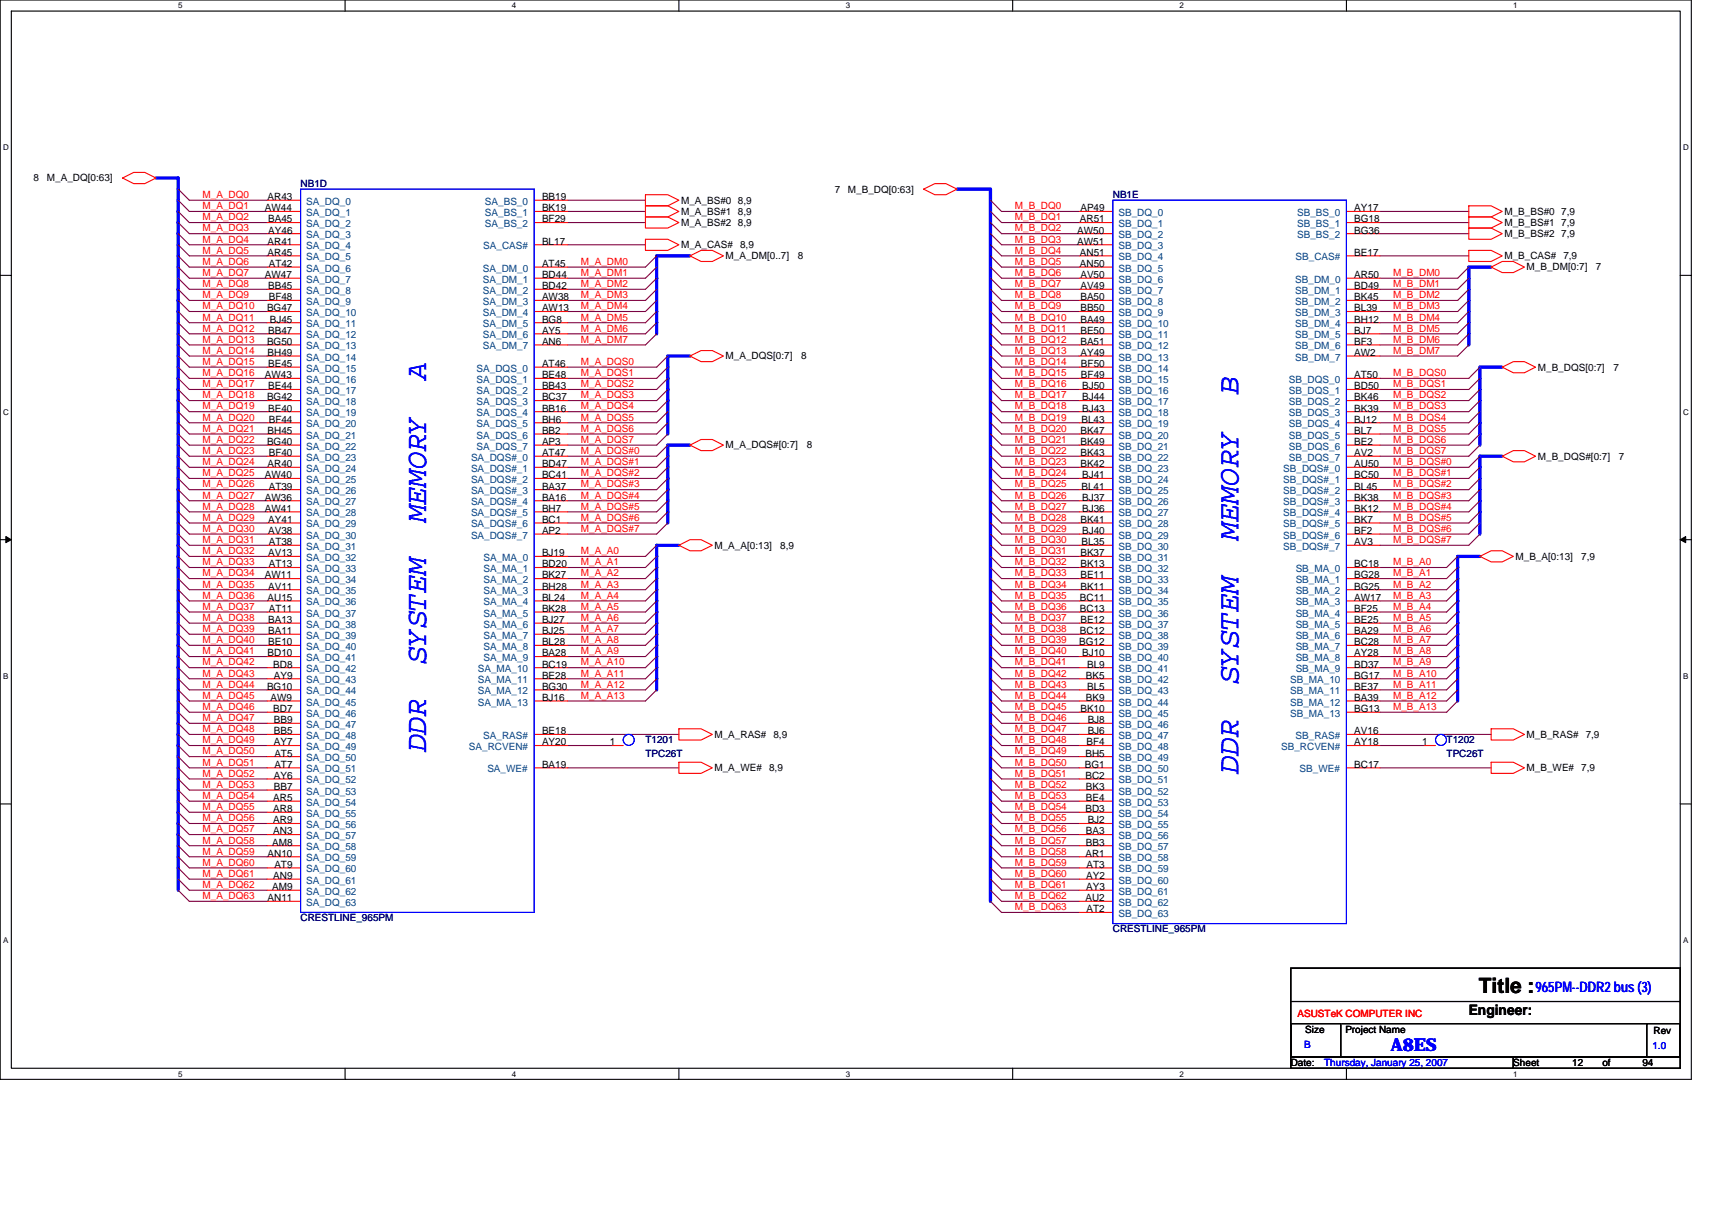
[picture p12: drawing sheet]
<svg xmlns="http://www.w3.org/2000/svg" width="297mm" height="210mm" viewBox="0 0 297 210" stroke-linecap="round" stroke-linejoin="round" font-family="sans-serif">
<defs><g id="words">
<g font-size="5.2" fill="#00f">
<text x="74" y="66.1" transform="rotate(-90 74 66.1)">A</text>
<text x="214.9" y="68.6" transform="rotate(-90 214.9 68.6)">B</text>
<text x="74" y="90.6" transform="rotate(-90 74 90.6)">MEMORY</text>
<text x="214.9" y="93.6" transform="rotate(-90 214.9 93.6)">MEMORY</text>
<text x="74" y="115.1" transform="rotate(-90 74 115.1)">SYSTEM</text>
<text x="214.9" y="118.7" transform="rotate(-90 214.9 118.7)">SYSTEM</text>
<text x="74" y="130.5" transform="rotate(-90 74 130.5)">DDR</text>
<text x="214.9" y="134.3" transform="rotate(-90 214.9 134.3)">DDR</text>
</g>
<text font-size="3.7" x="256.6" y="172.3">Title :</text>
<text font-size="3.1" fill="#00f" x="241.3" y="182.4">A8ES</text>
<text font-size="2.5" fill="#00f" x="266.4" y="172.1">965PM--DDR2 bus (3)</text>
<text font-size="2.5" x="254.8" y="176">Engineer:</text>
<g font-size="1.7">
<text x="5.8" y="31.5">8</text>
<text x="8.1" y="31.5">M_A_DQ[0:63]</text>
<text x="46.4" y="34.7">AR43</text>
<text x="94" y="34.7">BB19</text>
<text x="118.2" y="35.3">M_A_BS#0 8,9</text>
<text x="144.8" y="33.4">7</text>
<text x="147.1" y="33.4">M_B_DQ[0:63]</text>
<text x="46" y="36.7">AW44</text>
<text x="46.5" y="38.6">BA45</text>
<text x="46.5" y="40.5">AY46</text>
<text x="94" y="36.7">BK19</text>
<text x="94" y="38.6">BF29</text>
<text x="118.2" y="39.2">M_A_BS#2 8,9</text>
<text x="118.2" y="37.3">M_A_BS#1 8,9</text>
<text x="186.9" y="40.5">AW50</text>
<text x="187.4" y="38.6">AR51</text>
<text x="187.4" y="36.7">AP49</text>
<text x="235" y="36.7">AY17</text>
<text x="235" y="38.6">BG18</text>
<text x="235" y="40.5">BG36</text>
<text x="261" y="39.2">M_B_BS#1 7,9</text>
<text x="261" y="41.1">M_B_BS#2 7,9</text>
<text x="261" y="37.3">M_B_BS#0 7,9</text>
<text x="46.4" y="42.4">AR41</text>
<text x="46.4" y="44.4">AR45</text>
<text x="46.6" y="46.3">AT42</text>
<text x="94" y="46.3">AT45</text>
<text x="94" y="42.4">BL17</text>
<text x="118.2" y="43.1">M_A_CAS#</text>
<text x="125.9" y="45">M_A_DM[0..7]</text>
<text x="128.4" y="43.1">8,9</text>
<text x="138.4" y="45">8</text>
<text x="186.9" y="42.4">AW51</text>
<text x="187.4" y="44.4">AN51</text>
<text x="187.4" y="46.3">AN50</text>
<text x="235" y="44.4">BE17</text>
<text x="261" y="45">M_B_CAS# 7,9</text>
<text x="264.9" y="46.9">M_B_DM[0:7]</text>
<text x="276.9" y="46.9">7</text>
<text x="46" y="48.2">AW47</text>
<text x="46.5" y="50.2">BB45</text>
<text x="46.6" y="52.1">BF48</text>
<text x="94" y="48.2">BD44</text>
<text x="94" y="50.2">BD42</text>
<text x="94" y="52.1">AW38</text>
<text x="187.4" y="48.2">AV50</text>
<text x="187.4" y="50.2">AV49</text>
<text x="187.4" y="52.1">BA50</text>
<text x="235" y="48.2">AR50</text>
<text x="235" y="50.2">BD49</text>
<text x="235" y="52.1">BK45</text>
<text x="46.3" y="54">BG47</text>
<text x="46.3" y="59.8">BG50</text>
<text x="46.5" y="57.9">BB47</text>
<text x="46.8" y="56">BJ45</text>
<text x="94" y="54">AW13</text>
<text x="94" y="56">BG8</text>
<text x="94" y="57.9">AY5</text>
<text x="94" y="59.8">AN6</text>
<text x="187.4" y="56">BA49</text>
<text x="187.4" y="57.9">BE50</text>
<text x="187.4" y="59.8">BA51</text>
<text x="187.4" y="54">BB50</text>
<text x="235" y="54">BL39</text>
<text x="235" y="56">BH12</text>
<text x="235" y="57.9">BJ7</text>
<text x="235" y="59.8">BF3</text>
<text x="46" y="65.6">AW43</text>
<text x="46.4" y="61.7">BH49</text>
<text x="46.5" y="63.7">BE45</text>
<text x="94" y="63.7">AT46</text>
<text x="94" y="65.6">BE48</text>
<text x="125.9" y="62.4">M_A_DQS[0:7]</text>
<text x="139" y="62.4">8</text>
<text x="187.5" y="61.7">AY49</text>
<text x="187.6" y="63.7">BF50</text>
<text x="187.6" y="65.6">BF49</text>
<text x="235" y="65.6">AT50</text>
<text x="235" y="61.7">AW2</text>
<text x="266.8" y="64.3">M_B_DQS[0:7]</text>
<text x="279.9" y="64.3">7</text>
<text x="46.3" y="69.5">BG42</text>
<text x="46.5" y="67.5">BE44</text>
<text x="46.5" y="71.4">BE40</text>
<text x="94" y="67.5">BB43</text>
<text x="94" y="69.5">BC37</text>
<text x="94" y="71.4">BB16</text>
<text x="187.7" y="67.5">BJ50</text>
<text x="187.7" y="69.5">BJ44</text>
<text x="187.7" y="71.4">BJ43</text>
<text x="235" y="67.5">BD50</text>
<text x="235" y="69.5">BK46</text>
<text x="235" y="71.4">BK39</text>
<text x="46.3" y="77.2">BG40</text>
<text x="46.4" y="75.3">BH45</text>
<text x="46.6" y="73.3">BF44</text>
<text x="94" y="73.3">BH6</text>
<text x="94" y="75.3">BB2</text>
<text x="94" y="77.2">AP3</text>
<text x="125.9" y="77.8">M_A_DQS#[0:7]</text>
<text x="140" y="77.8">8</text>
<text x="187.4" y="75.3">BK47</text>
<text x="187.4" y="77.2">BK49</text>
<text x="187.6" y="73.3">BL43</text>
<text x="235" y="73.3">BJ12</text>
<text x="235" y="75.3">BL7</text>
<text x="235" y="77.2">BE2</text>
<text x="46" y="83">AW40</text>
<text x="46.4" y="81">AR40</text>
<text x="46.6" y="79.1">BF40</text>
<text x="94" y="79.1">AT47</text>
<text x="94" y="81">BD47</text>
<text x="94" y="83">BC41</text>
<text x="187.4" y="79.1">BK43</text>
<text x="187.4" y="81">BK42</text>
<text x="187.7" y="83">BJ41</text>
<text x="235" y="81">AU50</text>
<text x="235" y="83">BC50</text>
<text x="235" y="79.1">AV2</text>
<text x="266.8" y="79.7">M_B_DQS#[0:7]</text>
<text x="280.9" y="79.7">7</text>
<text x="46" y="86.8">AW36</text>
<text x="46" y="88.8">AW41</text>
<text x="46.6" y="84.9">AT39</text>
<text x="94" y="84.9">BA37</text>
<text x="94" y="86.8">BA16</text>
<text x="94" y="88.8">BH7</text>
<text x="187.6" y="84.9">BL41</text>
<text x="187.7" y="86.8">BJ37</text>
<text x="187.7" y="88.8">BJ36</text>
<text x="235" y="84.9">BL45</text>
<text x="235" y="86.8">BK38</text>
<text x="235" y="88.8">BK12</text>
<text x="46.5" y="92.6">AV38</text>
<text x="46.5" y="90.7">AY41</text>
<text x="46.6" y="94.6">AT38</text>
<text x="94" y="90.7">BC1</text>
<text x="94" y="92.6">AP2</text>
<text x="124" y="95.2">M_A_A[0:13]</text>
<text x="135.4" y="95.2">8,9</text>
<text x="187.4" y="90.7">BK41</text>
<text x="187.6" y="94.6">BL35</text>
<text x="187.7" y="92.6">BJ40</text>
<text x="235" y="90.7">BK7</text>
<text x="235" y="92.6">BF2</text>
<text x="235" y="94.6">AV3</text>
<text x="46" y="100.4">AW11</text>
<text x="46.5" y="96.5">AV13</text>
<text x="46.6" y="98.4">AT13</text>
<text x="94" y="96.5">BJ19</text>
<text x="94" y="98.4">BD20</text>
<text x="94" y="100.4">BK27</text>
<text x="187.4" y="96.5">BK37</text>
<text x="187.4" y="98.4">BK13</text>
<text x="187.4" y="100.4">BE11</text>
<text x="235" y="98.4">BC18</text>
<text x="235" y="100.4">BG28</text>
<text x="263" y="97.1">M_B_A[0:13]</text>
<text x="274.3" y="97.1">7,9</text>
<text x="46.4" y="104.2">AU15</text>
<text x="46.5" y="102.3">AV11</text>
<text x="46.6" y="106.2">AT11</text>
<text x="94" y="102.3">BH28</text>
<text x="94" y="104.2">BL24</text>
<text x="94" y="106.2">BK28</text>
<text x="187.4" y="104.2">BC11</text>
<text x="187.4" y="106.2">BC13</text>
<text x="187.4" y="102.3">BK11</text>
<text x="235" y="102.3">BG25</text>
<text x="235" y="104.2">AW17</text>
<text x="235" y="106.2">BF25</text>
<text x="46.4" y="113.9">BD10</text>
<text x="46.5" y="108.1">BA13</text>
<text x="46.5" y="110">BA11</text>
<text x="46.5" y="111.9">BE10</text>
<text x="94" y="108.1">BJ27</text>
<text x="94" y="110">BJ25</text>
<text x="94" y="111.9">BL28</text>
<text x="94" y="113.9">BA28</text>
<text x="187.3" y="111.9">BG12</text>
<text x="187.4" y="110">BC12</text>
<text x="187.4" y="108.1">BE12</text>
<text x="187.7" y="113.9">BJ10</text>
<text x="235" y="108.1">BE25</text>
<text x="235" y="110">BA29</text>
<text x="235" y="111.9">BC28</text>
<text x="235" y="113.9">AY28</text>
<text x="46.3" y="119.7">BG10</text>
<text x="47.4" y="115.8">BD8</text>
<text x="47.5" y="117.7">AY9</text>
<text x="94" y="115.8">BC19</text>
<text x="94" y="117.7">BE28</text>
<text x="94" y="119.7">BG30</text>
<text x="188.4" y="117.7">BK5</text>
<text x="188.6" y="115.8">BL9</text>
<text x="188.6" y="119.7">BL5</text>
<text x="235" y="117.7">BG17</text>
<text x="235" y="119.7">BE37</text>
<text x="235" y="115.8">BD37</text>
<text x="46.9" y="121.6">AW9</text>
<text x="47.4" y="123.5">BD7</text>
<text x="47.5" y="125.5">BB9</text>
<text x="94" y="121.6">BJ16</text>
<text x="187.4" y="123.5">BK10</text>
<text x="188.4" y="121.6">BK9</text>
<text x="188.7" y="125.5">BJ8</text>
<text x="235" y="121.6">BA39</text>
<text x="235" y="123.5">BG13</text>
<text x="47.5" y="127.4">BB5</text>
<text x="47.5" y="129.3">AY7</text>
<text x="47.6" y="131.2">AT5</text>
<text x="94" y="129.3">AY20</text>
<text x="94" y="127.4">BE18</text>
<text x="105.8" y="129.3">1</text>
<text x="124" y="128">M_A_RAS# 8,9</text>
<text x="188.3" y="131.2">BH5</text>
<text x="188.5" y="129.3">BF4</text>
<text x="188.7" y="127.4">BJ6</text>
<text x="235" y="127.4">AV16</text>
<text x="235" y="129.3">AY18</text>
<text x="246.7" y="129.3">1</text>
<text x="264.9" y="128">M_B_RAS#</text>
<text x="275.1" y="128">7,9</text>
<text x="47.5" y="137">BB7</text>
<text x="47.5" y="135.1">AY6</text>
<text x="47.6" y="133.2">AT7</text>
<text x="94" y="133.2">BA19</text>
<text x="124" y="133.8">M_A_WE# 8,9</text>
<text x="188.2" y="133.2">BG1</text>
<text x="188.3" y="135.1">BC2</text>
<text x="188.4" y="137">BK3</text>
<text x="235" y="133.2">BC17</text>
<text x="264.9" y="133.8">M_B_WE# 7,9</text>
<text x="47.4" y="139">AR5</text>
<text x="47.4" y="140.9">AR8</text>
<text x="47.4" y="142.8">AR9</text>
<text x="188.3" y="140.9">BD3</text>
<text x="188.4" y="139">BE4</text>
<text x="188.7" y="142.8">BJ2</text>
<text x="46.4" y="148.6">AN10</text>
<text x="47.2" y="146.7">AM8</text>
<text x="47.4" y="144.8">AN3</text>
<text x="188.3" y="148.6">AR1</text>
<text x="188.4" y="144.8">BA3</text>
<text x="188.4" y="146.7">BB3</text>
<text x="47.2" y="154.4">AM9</text>
<text x="47.4" y="152.5">AN9</text>
<text x="47.6" y="150.5">AT9</text>
<text x="188.4" y="152.5">AY2</text>
<text x="188.4" y="154.4">AY3</text>
<text x="188.5" y="150.5">AT3</text>
<text x="46.4" y="156.3">AN11</text>
<text x="188.3" y="156.3">AU2</text>
<text x="188.5" y="158.3">AT2</text>
<text x="226.5" y="179.1">Size</text>
<text x="233.4" y="179.1">Project Name</text>
<text x="286.9" y="179.3">Rev</text>
<text x="224" y="184.9">Date:</text>
<text x="262.6" y="184.9">Sheet</text>
<text x="272.8" y="184.9">12</text>
<text x="278" y="184.9">of</text>
<text x="285" y="184.9">94</text>
</g>
<g font-size="1.7" fill="#f00">
<text x="35.2" y="34.4">M_A_DQ0</text>
<text x="35.2" y="36.3">M_A_DQ1</text>
<text x="35.2" y="38.2">M_A_DQ2</text>
<text x="35.2" y="40.2">M_A_DQ3</text>
<text x="176.1" y="38.2">M_B_DQ1</text>
<text x="176.1" y="36.3">M_B_DQ0</text>
<text x="176.1" y="40.2">M_B_DQ2</text>
<text x="35.2" y="46">M_A_DQ6</text>
<text x="35.2" y="47.9">M_A_DQ7</text>
<text x="35.2" y="44">M_A_DQ5</text>
<text x="35.2" y="42.1">M_A_DQ4</text>
<text x="100.8" y="47.9">M_A_DM1</text>
<text x="100.8" y="46">M_A_DM0</text>
<text x="176.1" y="47.9">M_B_DQ6</text>
<text x="176.1" y="44">M_B_DQ4</text>
<text x="176.1" y="42.1">M_B_DQ3</text>
<text x="176.1" y="46">M_B_DQ5</text>
<text x="241.7" y="47.9">M_B_DM0</text>
<text x="35.2" y="51.7">M_A_DQ9</text>
<text x="35.2" y="53.7">M_A_DQ10</text>
<text x="35.2" y="49.8">M_A_DQ8</text>
<text x="100.8" y="51.7">M_A_DM3</text>
<text x="100.8" y="49.8">M_A_DM2</text>
<text x="100.8" y="53.7">M_A_DM4</text>
<text x="176.1" y="51.7">M_B_DQ8</text>
<text x="176.1" y="49.8">M_B_DQ7</text>
<text x="176.1" y="53.7">M_B_DQ9</text>
<text x="241.7" y="51.7">M_B_DM2</text>
<text x="241.7" y="53.7">M_B_DM3</text>
<text x="241.7" y="49.8">M_B_DM1</text>
<text x="35.2" y="59.5">M_A_DQ13</text>
<text x="35.2" y="57.5">M_A_DQ12</text>
<text x="35.2" y="55.6">M_A_DQ11</text>
<text x="100.8" y="59.5">M_A_DM7</text>
<text x="100.8" y="55.6">M_A_DM5</text>
<text x="100.8" y="57.5">M_A_DM6</text>
<text x="176.1" y="57.5">M_B_DQ11</text>
<text x="176.1" y="55.6">M_B_DQ10</text>
<text x="176.1" y="59.5">M_B_DQ12</text>
<text x="241.7" y="55.6">M_B_DM4</text>
<text x="241.7" y="57.5">M_B_DM5</text>
<text x="241.7" y="59.5">M_B_DM6</text>
<text x="35.2" y="61.4">M_A_DQ14</text>
<text x="35.2" y="65.3">M_A_DQ16</text>
<text x="35.2" y="63.3">M_A_DQ15</text>
<text x="100.8" y="63.3">M_A_DQS0</text>
<text x="100.8" y="65.3">M_A_DQS1</text>
<text x="176.1" y="65.3">M_B_DQ15</text>
<text x="176.1" y="61.4">M_B_DQ13</text>
<text x="176.1" y="63.3">M_B_DQ14</text>
<text x="241.7" y="65.3">M_B_DQS0</text>
<text x="241.7" y="61.4">M_B_DM7</text>
<text x="35.2" y="71">M_A_DQ19</text>
<text x="35.2" y="69.1">M_A_DQ18</text>
<text x="35.2" y="67.2">M_A_DQ17</text>
<text x="100.8" y="71">M_A_DQS4</text>
<text x="100.8" y="67.2">M_A_DQS2</text>
<text x="100.8" y="69.1">M_A_DQS3</text>
<text x="176.1" y="71">M_B_DQ18</text>
<text x="176.1" y="69.1">M_B_DQ17</text>
<text x="176.1" y="67.2">M_B_DQ16</text>
<text x="241.7" y="71">M_B_DQS3</text>
<text x="241.7" y="67.2">M_B_DQS1</text>
<text x="241.7" y="69.1">M_B_DQS2</text>
<text x="35.2" y="76.8">M_A_DQ22</text>
<text x="35.2" y="74.9">M_A_DQ21</text>
<text x="35.2" y="73">M_A_DQ20</text>
<text x="100.8" y="73">M_A_DQS5</text>
<text x="100.8" y="74.9">M_A_DQS6</text>
<text x="100.8" y="76.8">M_A_DQS7</text>
<text x="176.1" y="74.9">M_B_DQ20</text>
<text x="176.1" y="76.8">M_B_DQ21</text>
<text x="176.1" y="73">M_B_DQ19</text>
<text x="241.7" y="74.9">M_B_DQS5</text>
<text x="241.7" y="73">M_B_DQS4</text>
<text x="241.7" y="76.8">M_B_DQS6</text>
<text x="35.2" y="78.8">M_A_DQ23</text>
<text x="35.2" y="80.7">M_A_DQ24</text>
<text x="35.2" y="82.6">M_A_DQ25</text>
<text x="100.8" y="78.8">M_A_DQS#0</text>
<text x="100.8" y="80.7">M_A_DQS#1</text>
<text x="100.8" y="82.6">M_A_DQS#2</text>
<text x="176.1" y="80.7">M_B_DQ23</text>
<text x="176.1" y="78.8">M_B_DQ22</text>
<text x="176.1" y="82.6">M_B_DQ24</text>
<text x="241.7" y="82.6">M_B_DQS#1</text>
<text x="241.7" y="80.7">M_B_DQS#0</text>
<text x="241.7" y="78.8">M_B_DQS7</text>
<text x="35.2" y="86.5">M_A_DQ27</text>
<text x="35.2" y="84.6">M_A_DQ26</text>
<text x="35.2" y="88.4">M_A_DQ28</text>
<text x="100.8" y="84.6">M_A_DQS#3</text>
<text x="100.8" y="88.4">M_A_DQS#5</text>
<text x="100.8" y="86.5">M_A_DQS#4</text>
<text x="176.1" y="88.4">M_B_DQ27</text>
<text x="176.1" y="86.5">M_B_DQ26</text>
<text x="176.1" y="84.6">M_B_DQ25</text>
<text x="241.7" y="88.4">M_B_DQS#4</text>
<text x="241.7" y="84.6">M_B_DQS#2</text>
<text x="241.7" y="86.5">M_B_DQS#3</text>
<text x="35.2" y="92.3">M_A_DQ30</text>
<text x="35.2" y="94.2">M_A_DQ31</text>
<text x="35.2" y="90.3">M_A_DQ29</text>
<text x="100.8" y="90.3">M_A_DQS#6</text>
<text x="100.8" y="92.3">M_A_DQS#7</text>
<text x="176.1" y="90.3">M_B_DQ28</text>
<text x="176.1" y="92.3">M_B_DQ29</text>
<text x="176.1" y="94.2">M_B_DQ30</text>
<text x="241.7" y="92.3">M_B_DQS#6</text>
<text x="241.7" y="90.3">M_B_DQS#5</text>
<text x="241.7" y="94.2">M_B_DQS#7</text>
<text x="35.2" y="100">M_A_DQ34</text>
<text x="35.2" y="101.9">M_A_DQ35</text>
<text x="35.2" y="96.1">M_A_DQ32</text>
<text x="35.2" y="98.1">M_A_DQ33</text>
<text x="100.8" y="100">M_A_A2</text>
<text x="100.8" y="98.1">M_A_A1</text>
<text x="100.8" y="96.1">M_A_A0</text>
<text x="100.8" y="101.9">M_A_A3</text>
<text x="176.1" y="96.1">M_B_DQ31</text>
<text x="176.1" y="101.9">M_B_DQ34</text>
<text x="176.1" y="100">M_B_DQ33</text>
<text x="176.1" y="98.1">M_B_DQ32</text>
<text x="241.7" y="98.1">M_B_A0</text>
<text x="241.7" y="100">M_B_A1</text>
<text x="241.7" y="101.9">M_B_A2</text>
<text x="35.2" y="105.8">M_A_DQ37</text>
<text x="35.2" y="103.9">M_A_DQ36</text>
<text x="35.2" y="107.7">M_A_DQ38</text>
<text x="100.8" y="107.7">M_A_A6</text>
<text x="100.8" y="103.9">M_A_A4</text>
<text x="100.8" y="105.8">M_A_A5</text>
<text x="176.1" y="105.8">M_B_DQ36</text>
<text x="176.1" y="103.9">M_B_DQ35</text>
<text x="176.1" y="107.7">M_B_DQ37</text>
<text x="241.7" y="107.7">M_B_A5</text>
<text x="241.7" y="103.9">M_B_A3</text>
<text x="241.7" y="105.8">M_B_A4</text>
<text x="35.2" y="111.6">M_A_DQ40</text>
<text x="35.2" y="109.6">M_A_DQ39</text>
<text x="35.2" y="113.5">M_A_DQ41</text>
<text x="100.8" y="113.5">M_A_A9</text>
<text x="100.8" y="111.6">M_A_A8</text>
<text x="100.8" y="109.6">M_A_A7</text>
<text x="176.1" y="113.5">M_B_DQ40</text>
<text x="176.1" y="109.6">M_B_DQ38</text>
<text x="176.1" y="111.6">M_B_DQ39</text>
<text x="241.7" y="113.5">M_B_A8</text>
<text x="241.7" y="109.6">M_B_A6</text>
<text x="241.7" y="111.6">M_B_A7</text>
<text x="35.2" y="117.4">M_A_DQ43</text>
<text x="35.2" y="119.3">M_A_DQ44</text>
<text x="35.2" y="115.4">M_A_DQ42</text>
<text x="100.8" y="115.4">M_A_A10</text>
<text x="100.8" y="119.3">M_A_A12</text>
<text x="100.8" y="117.4">M_A_A11</text>
<text x="176.1" y="119.3">M_B_DQ43</text>
<text x="176.1" y="117.4">M_B_DQ42</text>
<text x="176.1" y="115.4">M_B_DQ41</text>
<text x="241.7" y="117.4">M_B_A10</text>
<text x="241.7" y="119.3">M_B_A11</text>
<text x="241.7" y="115.4">M_B_A9</text>
<text x="35.2" y="121.2">M_A_DQ45</text>
<text x="35.2" y="125.1">M_A_DQ47</text>
<text x="35.2" y="123.2">M_A_DQ46</text>
<text x="100.8" y="121.2">M_A_A13</text>
<text x="176.1" y="121.2">M_B_DQ44</text>
<text x="176.1" y="125.1">M_B_DQ46</text>
<text x="176.1" y="123.2">M_B_DQ45</text>
<text x="241.7" y="121.2">M_B_A12</text>
<text x="241.7" y="123.2">M_B_A13</text>
<text x="35.2" y="130.9">M_A_DQ50</text>
<text x="35.2" y="127">M_A_DQ48</text>
<text x="35.2" y="128.9">M_A_DQ49</text>
<text x="176.1" y="128.9">M_B_DQ48</text>
<text x="176.1" y="130.9">M_B_DQ49</text>
<text x="176.1" y="127">M_B_DQ47</text>
<text x="35.2" y="136.7">M_A_DQ53</text>
<text x="35.2" y="132.8">M_A_DQ51</text>
<text x="35.2" y="134.7">M_A_DQ52</text>
<text x="176.1" y="134.7">M_B_DQ51</text>
<text x="176.1" y="132.8">M_B_DQ50</text>
<text x="176.1" y="136.7">M_B_DQ52</text>
<text x="35.2" y="142.5">M_A_DQ56</text>
<text x="35.2" y="138.6">M_A_DQ54</text>
<text x="35.2" y="140.5">M_A_DQ55</text>
<text x="176.1" y="142.5">M_B_DQ55</text>
<text x="176.1" y="138.6">M_B_DQ53</text>
<text x="176.1" y="140.5">M_B_DQ54</text>
<text x="35.2" y="144.4">M_A_DQ57</text>
<text x="35.2" y="146.3">M_A_DQ58</text>
<text x="35.2" y="148.3">M_A_DQ59</text>
<text x="176.1" y="146.3">M_B_DQ57</text>
<text x="176.1" y="144.4">M_B_DQ56</text>
<text x="176.1" y="148.3">M_B_DQ58</text>
<text x="35.2" y="156">M_A_DQ63</text>
<text x="35.2" y="154.1">M_A_DQ62</text>
<text x="35.2" y="152.1">M_A_DQ61</text>
<text x="35.2" y="150.2">M_A_DQ60</text>
<text x="176.1" y="156">M_B_DQ62</text>
<text x="176.1" y="152.1">M_B_DQ60</text>
<text x="176.1" y="154.1">M_B_DQ61</text>
<text x="176.1" y="150.2">M_B_DQ59</text>
<text x="176.1" y="157.9">M_B_DQ63</text>
<text x="225.1" y="176.4">ASUSTeK COMPUTER INC</text>
</g>
<g font-size="1.7" fill="#000080">
<text x="52.2" y="32.4">NB1D</text>
<text x="193.1" y="34.4">NB1E</text>
<text x="112" y="128.9">T1201</text>
<text x="112" y="131.3">TPC26T</text>
<text x="251" y="128.9">T1202</text>
<text x="251" y="131.3">TPC26T</text>
<text x="52.2" y="159.8">CRESTLINE_965PM</text>
<text x="193.1" y="161.8">CRESTLINE_965PM</text>
</g>
<g font-size="1.7" fill="#004080">
<text x="53.1" y="35.5">SA_DQ_0</text>
<text x="84.1" y="35.5">SA_BS_0</text>
<text x="53.1" y="37.5">SA_DQ_1</text>
<text x="53.1" y="39.4">SA_DQ_2</text>
<text x="53.1" y="41.3">SA_DQ_3</text>
<text x="84.1" y="37.5">SA_BS_1</text>
<text x="84.1" y="39.4">SA_BS_2</text>
<text x="194.1" y="37.5">SB_DQ_0</text>
<text x="194.1" y="39.4">SB_DQ_1</text>
<text x="194.1" y="41.3">SB_DQ_2</text>
<text x="225.1" y="37.5">SB_BS_0</text>
<text x="225.1" y="39.4">SB_BS_1</text>
<text x="225.1" y="41.3">SB_BS_2</text>
<text x="53.1" y="43.2">SA_DQ_4</text>
<text x="53.1" y="45.2">SA_DQ_5</text>
<text x="53.1" y="47.1">SA_DQ_6</text>
<text x="83.8" y="47.1">SA_DM_0</text>
<text x="83.9" y="43.2">SA_CAS#</text>
<text x="194.1" y="43.2">SB_DQ_3</text>
<text x="194.1" y="45.2">SB_DQ_4</text>
<text x="194.1" y="47.1">SB_DQ_5</text>
<text x="224.8" y="45.2">SB_CAS#</text>
<text x="53.1" y="49">SA_DQ_7</text>
<text x="53.1" y="51">SA_DQ_8</text>
<text x="53.1" y="52.9">SA_DQ_9</text>
<text x="83.8" y="49">SA_DM_1</text>
<text x="83.8" y="51">SA_DM_2</text>
<text x="83.8" y="52.9">SA_DM_3</text>
<text x="194.1" y="49">SB_DQ_6</text>
<text x="194.1" y="51">SB_DQ_7</text>
<text x="194.1" y="52.9">SB_DQ_8</text>
<text x="224.7" y="49">SB_DM_0</text>
<text x="224.7" y="51">SB_DM_1</text>
<text x="224.7" y="52.9">SB_DM_2</text>
<text x="53.1" y="54.8">SA_DQ_10</text>
<text x="53.1" y="56.8">SA_DQ_11</text>
<text x="53.1" y="58.7">SA_DQ_12</text>
<text x="83.8" y="54.8">SA_DM_4</text>
<text x="83.8" y="56.8">SA_DM_5</text>
<text x="83.8" y="58.7">SA_DM_6</text>
<text x="194.1" y="56.8">SB_DQ_10</text>
<text x="194.1" y="58.7">SB_DQ_11</text>
<text x="194.1" y="54.8">SB_DQ_9</text>
<text x="224.7" y="54.8">SB_DM_3</text>
<text x="224.7" y="56.8">SB_DM_4</text>
<text x="224.7" y="58.7">SB_DM_5</text>
<text x="53.1" y="60.6">SA_DQ_13</text>
<text x="53.1" y="62.5">SA_DQ_14</text>
<text x="53.1" y="64.5">SA_DQ_15</text>
<text x="82.7" y="64.5">SA_DQS_0</text>
<text x="83.8" y="60.6">SA_DM_7</text>
<text x="194.1" y="60.6">SB_DQ_12</text>
<text x="194.1" y="62.5">SB_DQ_13</text>
<text x="194.1" y="64.5">SB_DQ_14</text>
<text x="224.7" y="60.6">SB_DM_6</text>
<text x="224.7" y="62.5">SB_DM_7</text>
<text x="53.1" y="66.4">SA_DQ_16</text>
<text x="53.1" y="68.3">SA_DQ_17</text>
<text x="53.1" y="70.3">SA_DQ_18</text>
<text x="82.7" y="66.4">SA_DQS_1</text>
<text x="82.7" y="68.3">SA_DQS_2</text>
<text x="82.7" y="70.3">SA_DQS_3</text>
<text x="194.1" y="66.4">SB_DQ_15</text>
<text x="194.1" y="68.3">SB_DQ_16</text>
<text x="194.1" y="70.3">SB_DQ_17</text>
<text x="223.6" y="66.4">SB_DQS_0</text>
<text x="223.6" y="68.3">SB_DQS_1</text>
<text x="223.6" y="70.3">SB_DQS_2</text>
<text x="53.1" y="72.2">SA_DQ_19</text>
<text x="53.1" y="74.1">SA_DQ_20</text>
<text x="53.1" y="76.1">SA_DQ_21</text>
<text x="53.1" y="78">SA_DQ_22</text>
<text x="82.7" y="72.2">SA_DQS_4</text>
<text x="82.7" y="74.1">SA_DQS_5</text>
<text x="82.7" y="76.1">SA_DQS_6</text>
<text x="82.7" y="78">SA_DQS_7</text>
<text x="194.1" y="72.2">SB_DQ_18</text>
<text x="194.1" y="74.1">SB_DQ_19</text>
<text x="194.1" y="76.1">SB_DQ_20</text>
<text x="194.1" y="78">SB_DQ_21</text>
<text x="223.6" y="72.2">SB_DQS_3</text>
<text x="223.6" y="74.1">SB_DQS_4</text>
<text x="223.6" y="76.1">SB_DQS_5</text>
<text x="223.6" y="78">SB_DQS_6</text>
<text x="53.1" y="79.9">SA_DQ_23</text>
<text x="53.1" y="81.9">SA_DQ_24</text>
<text x="53.1" y="83.8">SA_DQ_25</text>
<text x="81.7" y="79.9">SA_DQS#_0</text>
<text x="81.7" y="81.9">SA_DQS#_1</text>
<text x="81.7" y="83.8">SA_DQS#_2</text>
<text x="194.1" y="79.9">SB_DQ_22</text>
<text x="194.1" y="81.9">SB_DQ_23</text>
<text x="194.1" y="83.8">SB_DQ_24</text>
<text x="222.6" y="81.9">SB_DQS#_0</text>
<text x="222.6" y="83.8">SB_DQS#_1</text>
<text x="223.6" y="79.9">SB_DQS_7</text>
<text x="53.1" y="85.7">SA_DQ_26</text>
<text x="53.1" y="87.7">SA_DQ_27</text>
<text x="53.1" y="89.6">SA_DQ_28</text>
<text x="81.7" y="85.7">SA_DQS#_3</text>
<text x="81.7" y="87.7">SA_DQS#_4</text>
<text x="81.7" y="89.6">SA_DQS#_5</text>
<text x="194.1" y="85.7">SB_DQ_25</text>
<text x="194.1" y="87.7">SB_DQ_26</text>
<text x="194.1" y="89.6">SB_DQ_27</text>
<text x="222.6" y="85.7">SB_DQS#_2</text>
<text x="222.6" y="87.7">SB_DQS#_3</text>
<text x="222.6" y="89.6">SB_DQS#_4</text>
<text x="53.1" y="91.5">SA_DQ_29</text>
<text x="53.1" y="93.4">SA_DQ_30</text>
<text x="53.1" y="95.4">SA_DQ_31</text>
<text x="81.7" y="91.5">SA_DQS#_6</text>
<text x="81.7" y="93.4">SA_DQS#_7</text>
<text x="194.1" y="91.5">SB_DQ_28</text>
<text x="194.1" y="93.4">SB_DQ_29</text>
<text x="194.1" y="95.4">SB_DQ_30</text>
<text x="222.6" y="91.5">SB_DQS#_5</text>
<text x="222.6" y="93.4">SB_DQS#_6</text>
<text x="222.6" y="95.4">SB_DQS#_7</text>
<text x="53.1" y="97.3">SA_DQ_32</text>
<text x="53.1" y="99.2">SA_DQ_33</text>
<text x="53.1" y="101.2">SA_DQ_34</text>
<text x="83.9" y="97.3">SA_MA_0</text>
<text x="83.9" y="99.2">SA_MA_1</text>
<text x="83.9" y="101.2">SA_MA_2</text>
<text x="194.1" y="97.3">SB_DQ_31</text>
<text x="194.1" y="99.2">SB_DQ_32</text>
<text x="194.1" y="101.2">SB_DQ_33</text>
<text x="224.8" y="99.2">SB_MA_0</text>
<text x="224.8" y="101.2">SB_MA_1</text>
<text x="53.1" y="103.1">SA_DQ_35</text>
<text x="53.1" y="105">SA_DQ_36</text>
<text x="53.1" y="107">SA_DQ_37</text>
<text x="83.9" y="103.1">SA_MA_3</text>
<text x="83.9" y="105">SA_MA_4</text>
<text x="83.9" y="107">SA_MA_5</text>
<text x="194.1" y="103.1">SB_DQ_34</text>
<text x="194.1" y="105">SB_DQ_35</text>
<text x="194.1" y="107">SB_DQ_36</text>
<text x="224.8" y="103.1">SB_MA_2</text>
<text x="224.8" y="105">SB_MA_3</text>
<text x="224.8" y="107">SB_MA_4</text>
<text x="53.1" y="108.9">SA_DQ_38</text>
<text x="53.1" y="110.8">SA_DQ_39</text>
<text x="53.1" y="112.7">SA_DQ_40</text>
<text x="83.9" y="108.9">SA_MA_6</text>
<text x="83.9" y="110.8">SA_MA_7</text>
<text x="83.9" y="112.7">SA_MA_8</text>
<text x="194.1" y="108.9">SB_DQ_37</text>
<text x="194.1" y="110.8">SB_DQ_38</text>
<text x="194.1" y="112.7">SB_DQ_39</text>
<text x="224.8" y="108.9">SB_MA_5</text>
<text x="224.8" y="110.8">SB_MA_6</text>
<text x="224.8" y="112.7">SB_MA_7</text>
<text x="53.1" y="114.7">SA_DQ_41</text>
<text x="53.1" y="116.6">SA_DQ_42</text>
<text x="53.1" y="118.5">SA_DQ_43</text>
<text x="82.9" y="116.6">SA_MA_10</text>
<text x="82.9" y="118.5">SA_MA_11</text>
<text x="83.9" y="114.7">SA_MA_9</text>
<text x="194.1" y="114.7">SB_DQ_40</text>
<text x="194.1" y="116.6">SB_DQ_41</text>
<text x="194.1" y="118.5">SB_DQ_42</text>
<text x="223.8" y="118.5">SB_MA_10</text>
<text x="224.8" y="114.7">SB_MA_8</text>
<text x="224.8" y="116.6">SB_MA_9</text>
<text x="53.1" y="120.5">SA_DQ_44</text>
<text x="53.1" y="122.4">SA_DQ_45</text>
<text x="53.1" y="124.3">SA_DQ_46</text>
<text x="82.9" y="120.5">SA_MA_12</text>
<text x="82.9" y="122.4">SA_MA_13</text>
<text x="194.1" y="120.5">SB_DQ_43</text>
<text x="194.1" y="122.4">SB_DQ_44</text>
<text x="194.1" y="124.3">SB_DQ_45</text>
<text x="223.8" y="120.5">SB_MA_11</text>
<text x="223.8" y="122.4">SB_MA_12</text>
<text x="223.8" y="124.3">SB_MA_13</text>
<text x="53.1" y="126.3">SA_DQ_47</text>
<text x="53.1" y="128.2">SA_DQ_48</text>
<text x="53.1" y="130.1">SA_DQ_49</text>
<text x="81.4" y="130.1">SA_RCVEN#</text>
<text x="83.9" y="128.2">SA_RAS#</text>
<text x="194.1" y="126.3">SB_DQ_46</text>
<text x="194.1" y="128.2">SB_DQ_47</text>
<text x="194.1" y="130.1">SB_DQ_48</text>
<text x="222.3" y="130.1">SB_RCVEN#</text>
<text x="224.8" y="128.2">SB_RAS#</text>
<text x="53.1" y="132">SA_DQ_50</text>
<text x="53.1" y="134">SA_DQ_51</text>
<text x="53.1" y="135.9">SA_DQ_52</text>
<text x="53.1" y="137.8">SA_DQ_53</text>
<text x="84.6" y="134">SA_WE#</text>
<text x="194.1" y="132">SB_DQ_49</text>
<text x="194.1" y="134">SB_DQ_50</text>
<text x="194.1" y="135.9">SB_DQ_51</text>
<text x="194.1" y="137.8">SB_DQ_52</text>
<text x="225.5" y="134">SB_WE#</text>
<text x="53.1" y="139.8">SA_DQ_54</text>
<text x="53.1" y="141.7">SA_DQ_55</text>
<text x="53.1" y="143.6">SA_DQ_56</text>
<text x="194.1" y="139.8">SB_DQ_53</text>
<text x="194.1" y="141.7">SB_DQ_54</text>
<text x="194.1" y="143.6">SB_DQ_55</text>
<text x="53.1" y="145.6">SA_DQ_57</text>
<text x="53.1" y="147.5">SA_DQ_58</text>
<text x="53.1" y="149.4">SA_DQ_59</text>
<text x="194.1" y="145.6">SB_DQ_56</text>
<text x="194.1" y="147.5">SB_DQ_57</text>
<text x="194.1" y="149.4">SB_DQ_58</text>
<text x="53.1" y="151.3">SA_DQ_60</text>
<text x="53.1" y="153.3">SA_DQ_61</text>
<text x="53.1" y="155.2">SA_DQ_62</text>
<text x="194.1" y="151.3">SB_DQ_59</text>
<text x="194.1" y="153.3">SB_DQ_60</text>
<text x="194.1" y="155.2">SB_DQ_61</text>
<text x="53.1" y="157.1">SA_DQ_63</text>
<text x="194.1" y="157.1">SB_DQ_62</text>
<text x="194.1" y="159.1">SB_DQ_63</text>
</g>
<g font-size="1.7" fill="#00f">
<text x="226.3" y="181.8">B</text>
<text x="229.8" y="184.9">Thursday, January 25, 2007</text>
<text x="286.7" y="182">1.0</text>
</g>
<g font-size="1.4">
<text x="30.9" y="1.5">5</text>
<text x="88.8" y="1.5">4</text>
<text x="146.7" y="1.5">3</text>
<text x="204.7" y="1.5">2</text>
<text x="262.6" y="1.5">1</text>
<text x=".5" y="26.1">D</text>
<text x="292" y="26.1">D</text>
<text x=".5" y="71.9">C</text>
<text x="292" y="71.9">C</text>
<text x=".5" y="117.8">B</text>
<text x="292" y="117.8">B</text>
<text x=".5" y="163.6">A</text>
<text x="292" y="163.6">A</text>
<text x="30.9" y="186.8">5</text>
<text x="88.8" y="186.8">4</text>
<text x="146.7" y="186.8">3</text>
<text x="204.7" y="186.8">2</text>
<text x="262.6" y="186.8">1</text>
</g>
</g></defs>
<path d="M0 0h293.5v187.2h-293.5zM2 1.9h289.5v183.4h-289.5z" fill="none" stroke="#000" stroke-width=".19"/>
<g fill="#fff">
<path d="M30.9 .2h.8v1.6h-.8z"/>
<path d="M30.9 185.5h.8v1.6h-.8z"/>
</g>
<path d="M59.9 0v1.9M59.9 185.3v1.9" fill="none" stroke="#000" stroke-width=".19"/>
<g fill="#fff">
<path d="M88.8 .2h.8v1.6h-.8z"/>
<path d="M88.8 185.5h.8v1.6h-.8z"/>
</g>
<path d="M117.8 0v1.9M117.8 185.3v1.9" fill="none" stroke="#000" stroke-width=".19"/>
<g fill="#fff">
<path d="M146.7 .2h.8v1.6h-.8z"/>
<path d="M146.7 185.5h.8v1.6h-.8z"/>
</g>
<path d="M175.7 0v1.9M175.7 185.3v1.9" fill="none" stroke="#000" stroke-width=".19"/>
<g fill="#fff">
<path d="M204.7 .2h.7v1.6h-.7z"/>
<path d="M204.7 185.5h.7v1.6h-.7z"/>
</g>
<path d="M233.6 0v1.9M233.6 185.3v1.9" fill="none" stroke="#000" stroke-width=".19"/>
<g fill="#fff">
<path d="M262.6 .2h.7v1.6h-.7z"/>
<path d="M262.6 185.5h.7v1.6h-.7z"/>
<path d="M.5 24.8h1v1.6h-1z"/>
<path d="M292 24.8h1v1.6h-1z"/>
<path d="M.5 70.7h1v1.5h-1z"/>
<path d="M292 70.7h1v1.5h-1z"/>
</g>
<path d="M0 47.8h2M291.5 47.8h2" fill="none" stroke="#000" stroke-width=".19"/>
<g fill="#fff">
<path d="M.5 116.5h.9v1.6h-.9z"/>
<path d="M292 116.5h.9v1.6h-.9z"/>
</g>
<path d="M0 93.6h2M291.5 93.6h2" fill="none" stroke="#000" stroke-width=".19"/>
<path d="M1 93.1l1 .5-1 .5zM291.5 93.6l1-.5v1z" fill="#000" stroke="#000" stroke-width=".17"/>
<g fill="#fff">
<path d="M.5 162.4h.9v1.5h-.9z"/>
<path d="M292 162.4h.9v1.5h-.9z"/>
</g>
<path d="M0 139.5h2M291.5 139.5h2M224 167.9h67.5v15.5h-67.5zM224 177.6h8.6v5.8h-8.6zM224 173.7h67.5M232.9 177.6h52.8M285.7 177.6h5.8v5.8h-5.8zM224 183.4h38.6v1.9h-38.6zM262.6 183.4h28.9v1.9h-28.9z" fill="none" stroke="#000" stroke-width=".19"/>
<g fill="none" stroke="#800040" stroke-width=".19">
<path d="M30.9 36.7l1.9 1.9h13.6M30.9 34.7l1.9 2h13.6M30.9 38.6l1.9 1.9h13.6M30.9 32.8l1.9 1.9h13.6M98.5 38.6h13.5M98.5 36.7h13.5M98.5 34.7h13.5M171.8 36.7l2 1.9h13.5M171.8 34.7l2 2h13.5M171.8 38.6l2 1.9h13.5M239.4 38.6h15.4M239.4 36.7h15.4"/>
<path d="M30.9 54l1.9 2h13.6M30.9 56l1.9 1.9h13.6M30.9 50.2l1.9 1.9h13.6M30.9 52.1l1.9 1.9h13.6M30.9 48.3l1.9 1.9h13.6M30.9 57.9l1.9 1.9h13.6M30.9 40.5l1.9 2h13.6M30.9 46.3l1.9 2h13.6M30.9 59.8l1.9 2h13.6M30.9 44.4l1.9 1.9h13.6M30.9 42.5l1.9 1.9h13.6M98.5 42.5h13.5"/>
<path d="M113.9 54l-1.9 2h-13.5M113.9 56l-1.9 1.9h-13.5M113.9 50.2l-1.9 1.9h-13.5M113.9 52.1l-1.9 1.9h-13.5M113.9 48.3l-1.9 1.9h-13.5M113.9 57.9l-1.9 1.9h-13.5M113.9 46.3l-1.9 2h-13.5M113.9 44.4l-1.9 1.9h-13.5M171.8 54l2 2h13.5M171.8 56l2 1.9h13.5M171.8 50.2l2 1.9h13.5M171.8 52.1l2 1.9h13.5"/>
<path d="M171.8 48.3l2 1.9h13.5M171.8 57.9l2 1.9h13.5M171.8 40.5l2 2h13.5M171.8 46.3l2 2h13.5M171.8 59.8l2 2h13.5M171.8 44.4l2 1.9h13.5M171.8 42.5l2 1.9h13.5M239.4 40.5h15.4M239.4 44.4h15.4M254.8 54l-1.9 2h-13.5M254.8 56l-1.9 1.9h-13.5M254.8 50.2l-1.9 1.9h-13.5"/>
<path d="M254.8 52.1l-1.9 1.9h-13.5M254.8 48.3l-1.9 1.9h-13.5M254.8 57.9l-1.9 1.9h-13.5M254.8 46.3l-1.9 2h-13.5M254.8 59.8l-1.9 2h-13.5M30.9 63.7l1.9 1.9h13.6M30.9 69.5l1.9 1.9h13.6M30.9 73.3l1.9 2h13.6M30.9 71.4l1.9 1.9h13.6M30.9 61.8l1.9 1.9h13.6M30.9 65.6l1.9 2h13.6M30.9 77.2l1.9 1.9h13.6"/>
<path d="M30.9 75.3l1.9 1.9h13.6M30.9 79.1l1.9 2h13.6M30.9 67.6l1.9 1.9h13.6M115.9 63.7l-2 1.9h-15.4M115.9 69.5l-2 1.9h-15.4M115.9 73.3l-2 2h-15.4M115.9 71.4l-2 1.9h-15.4M115.9 61.8l-2 1.9h-15.4M115.9 65.6l-2 2h-15.4M115.9 77.2l-2 1.9h-15.4M115.9 75.3l-2 1.9h-15.4M115.9 79.1l-2 2h-15.4"/>
<path d="M115.9 67.6l-2 1.9h-15.4M171.8 63.7l2 1.9h13.5M171.8 69.5l2 1.9h13.5M171.8 73.3l2 2h13.5M171.8 71.4l2 1.9h13.5M171.8 61.8l2 1.9h13.5M171.8 65.6l2 2h13.5M171.8 77.2l2 1.9h13.5M171.8 75.3l2 1.9h13.5M171.8 79.1l2 2h13.5M171.8 67.6l2 1.9h13.5M256.8 63.7l-2 1.9h-15.4"/>
<path d="M256.8 69.5l-2 1.9h-15.4M256.8 73.3l-2 2h-15.4M256.8 71.4l-2 1.9h-15.4M256.8 65.6l-2 2h-15.4M256.8 77.2l-2 1.9h-15.4M256.8 75.3l-2 1.9h-15.4M256.8 79.1l-2 2h-15.4M256.8 67.6l-2 1.9h-15.4M30.9 83l1.9 1.9h13.6M30.9 96.5l1.9 1.9h13.6M30.9 81.1l1.9 1.9h13.6M30.9 98.4l1.9 2h13.6"/>
<path d="M30.9 90.7l1.9 1.9h13.6M30.9 86.9l1.9 1.9h13.6M30.9 88.8l1.9 1.9h13.6M30.9 92.6l1.9 2h13.6M30.9 94.6l1.9 1.9h13.6M30.9 84.9l1.9 2h13.6M113.9 96.5l-1.9 1.9h-13.5M113.9 98.4l-1.9 2h-13.5M113.9 94.6l-1.9 1.9h-13.5M115.9 83l-2 1.9h-15.4M115.9 81.1l-2 1.9h-15.4M115.9 90.7l-2 1.9h-15.4"/>
<path d="M115.9 86.9l-2 1.9h-15.4M115.9 88.8l-2 1.9h-15.4M115.9 84.9l-2 2h-15.4M171.8 83l2 1.9h13.5M171.8 96.5l2 1.9h13.5M171.8 81.1l2 1.9h13.5M171.8 98.4l2 2h13.5M171.8 90.7l2 1.9h13.5M171.8 86.9l2 1.9h13.5M171.8 88.8l2 1.9h13.5M171.8 92.6l2 2h13.5M171.8 94.6l2 1.9h13.5"/>
<path d="M171.8 84.9l2 2h13.5M252.9 96.5l-1.9 1.9h-11.6M252.9 98.4l-1.9 2h-11.6M256.8 83l-2 1.9h-15.4M256.8 81.1l-2 1.9h-15.4M256.8 90.7l-2 1.9h-15.4M256.8 86.9l-2 1.9h-15.4M256.8 88.8l-2 1.9h-15.4M256.8 92.6l-2 2h-15.4M256.8 84.9l-2 2h-15.4M30.9 106.2l1.9 1.9h13.6M30.9 112l1.9 1.9h13.6"/>
<path d="M30.9 119.7l1.9 1.9h13.6M30.9 102.3l1.9 1.9h13.6M30.9 113.9l1.9 1.9h13.6M30.9 115.8l1.9 2h13.6M30.9 108.1l1.9 1.9h13.6M30.9 110l1.9 2h13.6M30.9 117.8l1.9 1.9h13.6M30.9 104.2l1.9 2h13.6M30.9 100.4l1.9 1.9h13.6M113.9 106.2l-1.9 1.9h-13.5M113.9 112l-1.9 1.9h-13.5M113.9 119.7l-1.9 1.9h-13.5"/>
<path d="M113.9 102.3l-1.9 1.9h-13.5M113.9 113.9l-1.9 1.9h-13.5M113.9 115.8l-1.9 2h-13.5M113.9 108.1l-1.9 1.9h-13.5M113.9 110l-1.9 2h-13.5M113.9 117.8l-1.9 1.9h-13.5M113.9 104.2l-1.9 2h-13.5M113.9 100.4l-1.9 1.9h-13.5M171.8 106.2l2 1.9h13.5M171.8 112l2 1.9h13.5M171.8 119.7l2 1.9h13.5M171.8 102.3l2 1.9h13.5"/>
<path d="M171.8 113.9l2 1.9h13.5M171.8 115.8l2 2h13.5M171.8 108.1l2 1.9h13.5M171.8 110l2 2h13.5M171.8 117.8l2 1.9h13.5M171.8 104.2l2 2h13.5M171.8 100.4l2 1.9h13.5M252.9 106.2l-1.9 1.9h-11.6M252.9 112l-1.9 1.9h-11.6M252.9 119.7l-1.9 1.9h-11.6M252.9 102.3l-1.9 1.9h-11.6M252.9 113.9l-1.9 1.9h-11.6"/>
<path d="M252.9 115.8l-1.9 2h-11.6M252.9 108.1l-1.9 1.9h-11.6M252.9 110l-1.9 2h-11.6M252.9 117.8l-1.9 1.9h-11.6M252.9 104.2l-1.9 2h-11.6M252.9 100.4l-1.9 1.9h-11.6M30.9 127.4l1.9 1.9h13.6M30.9 131.3l1.9 1.9h13.6M30.9 121.6l1.9 1.9h13.6M30.9 125.5l1.9 1.9h13.6M30.9 135.1l1.9 2h13.6M30.9 129.3l1.9 2h13.6"/>
<path d="M30.9 137.1l1.9 1.9h13.6M30.9 123.5l1.9 2h13.6M30.9 139l1.9 1.9h13.6M30.9 133.2l1.9 1.9h13.6M98.5 129.3h7.7M98.5 133.2h19.3M98.5 127.4h19.3M171.8 127.4l2 1.9h13.5M171.8 131.3l2 1.9h13.5M171.8 121.6l2 1.9h13.5M171.8 125.5l2 1.9h13.5M171.8 135.1l2 2h13.5"/>
<path d="M171.8 129.3l2 2h13.5M171.8 137.1l2 1.9h13.5M171.8 123.5l2 2h13.5M171.8 139l2 1.9h13.5M171.8 133.2l2 1.9h13.5M239.4 129.3h7.7M239.4 133.2h19.3M239.4 127.4h19.3M252.9 121.6l-1.9 1.9h-11.6M30.9 140.9l1.9 2h13.6M30.9 142.9l1.9 1.9h13.6M30.9 154.4l1.9 2h13.6"/>
<path d="M30.9 152.5l1.9 1.9h13.6M30.9 150.6l1.9 1.9h13.6M30.9 144.8l1.9 1.9h13.6M30.9 148.6l1.9 2h13.6M30.9 146.7l1.9 1.9h13.6M171.8 140.9l2 2h13.5M171.8 142.9l2 1.9h13.5M171.8 154.4l2 2h13.5M171.8 152.5l2 1.9h13.5M171.8 150.6l2 1.9h13.5M171.8 144.8l2 1.9h13.5M171.8 148.6l2 2h13.5"/>
<path d="M171.8 146.7l2 1.9h13.5M171.8 156.4l2 1.9h13.5"/>
</g>
<path d="M27.1 30.9h3.8v123.5M166 32.8h5.8v123.6M119.7 44.4h-5.8v13.5M258.7 46.3h-3.9v13.5M119.7 77.2h-3.8v13.5M119.7 61.8h-3.8v13.5M260.6 63.7h-3.8v13.5M260.6 79.1h-3.8v13.5M117.8 94.6h-3.9v25.1M256.8 96.5h-3.9v25.1" fill="none" stroke="#00f" stroke-width=".57"/>
<g fill="none" stroke="#f00" stroke-width=".19">
<path d="M21.3 30.9l1.9-1h1.9l2 1-2 1h-1.9zM46.4 34.7h5.8M46.4 36.7h5.8M46.4 38.6h5.8M92.7 34.7h5.8M92.7 36.7h5.8M92.7 38.6h5.8M112 37.6h3.9l1.9 1-1.9 1h-3.9zM112 35.7h3.9l1.9 1-1.9 .9h-3.9zM112 33.8h3.9l1.9 .9-1.9 1h-3.9zM160.2 32.8l2-.9h1.9l1.9 .9-1.9 1h-1.9zM187.3 36.7h5.8"/>
<path d="M187.3 38.6h5.8M233.6 36.7h5.8M233.6 38.6h5.8M254.8 37.6h3.9l1.9 1-1.9 1h-3.9zM254.8 39.6h3.9l1.9 .9-1.9 1h-3.9zM254.8 35.7h3.9l1.9 1-1.9 .9h-3.9zM46.4 54h5.8M46.4 56h5.8M46.4 57.9h5.8M46.4 59.8h5.8M46.4 40.5h5.8M46.4 42.5h5.8"/>
<path d="M46.4 44.4h5.8M46.4 46.3h5.8M46.4 48.3h5.8M46.4 50.2h5.8M46.4 52.1h5.8M92.7 54h5.8M92.7 56h5.8M92.7 57.9h5.8M92.7 59.8h5.8M92.7 42.5h5.8M92.7 46.3h5.8M92.7 48.3h5.8"/>
<path d="M92.7 50.2h5.8M92.7 52.1h5.8M112 41.5h3.9l1.9 1-1.9 .9h-3.9zM119.7 44.4l1.9-1h2l1.9 1-1.9 1h-2zM187.3 54h5.8M187.3 56h5.8M187.3 57.9h5.8M187.3 59.8h5.8M187.3 40.5h5.8M187.3 42.5h5.8M187.3 44.4h5.8M187.3 46.3h5.8"/>
<path d="M187.3 48.3h5.8M187.3 50.2h5.8M187.3 52.1h5.8M233.6 54h5.8M233.6 56h5.8M233.6 57.9h5.8M233.6 59.8h5.8M233.6 40.5h5.8M233.6 44.4h5.8M233.6 48.3h5.8M233.6 50.2h5.8M233.6 52.1h5.8"/>
<path d="M254.8 43.4h3.9l1.9 1-1.9 1h-3.9zM258.7 46.3l1.9-.9h2l1.9 .9-1.9 1h-2zM46.4 61.8h5.8M46.4 63.7h5.8M46.4 65.6h5.8M46.4 67.6h5.8M46.4 69.5h5.8M46.4 71.4h5.8M46.4 73.3h5.8M46.4 75.3h5.8M46.4 77.2h5.8M46.4 79.1h5.8"/>
<path d="M92.7 63.7h5.8M92.7 65.6h5.8M92.7 67.6h5.8M92.7 69.5h5.8M92.7 71.4h5.8M92.7 73.3h5.8M92.7 75.3h5.8M92.7 77.2h5.8M92.7 79.1h5.8M119.7 61.8l1.9-1h2l1.9 1-1.9 .9h-2zM119.7 77.2l1.9-1h2l1.9 1-1.9 1h-2zM187.3 61.8h5.8"/>
<path d="M187.3 63.7h5.8M187.3 65.6h5.8M187.3 67.6h5.8M187.3 69.5h5.8M187.3 71.4h5.8M187.3 73.3h5.8M187.3 75.3h5.8M187.3 77.2h5.8M187.3 79.1h5.8M233.6 61.8h5.8M233.6 65.6h5.8M233.6 67.6h5.8"/>
<path d="M233.6 69.5h5.8M233.6 71.4h5.8M233.6 73.3h5.8M233.6 75.3h5.8M233.6 77.2h5.8M233.6 79.1h5.8M260.6 63.7l2-1h1.9l1.9 1-1.9 1h-1.9zM260.6 79.1l2-.9h1.9l1.9 .9-1.9 1h-1.9zM46.4 81.1h5.8M46.4 83h5.8M46.4 84.9h5.8M46.4 86.9h5.8"/>
<path d="M46.4 88.8h5.8M46.4 90.7h5.8M46.4 92.6h5.8M46.4 94.6h5.8M46.4 96.5h5.8M46.4 98.4h5.8M92.7 81.1h5.8M92.7 83h5.8M92.7 84.9h5.8M92.7 86.9h5.8M92.7 88.8h5.8M92.7 90.7h5.8"/>
<path d="M92.7 92.6h5.8M92.7 96.5h5.8M92.7 98.4h5.8M117.8 94.6l1.9-1h1.9l2 1-2 .9h-1.9zM187.3 81.1h5.8M187.3 83h5.8M187.3 84.9h5.8M187.3 86.9h5.8M187.3 88.8h5.8M187.3 90.7h5.8M187.3 92.6h5.8M187.3 94.6h5.8"/>
<path d="M187.3 96.5h5.8M187.3 98.4h5.8M233.6 81.1h5.8M233.6 83h5.8M233.6 84.9h5.8M233.6 86.9h5.8M233.6 88.8h5.8M233.6 90.7h5.8M233.6 92.6h5.8M233.6 94.6h5.8M233.6 98.4h5.8M256.8 96.5l1.9-1h1.9l2 1-2 1h-1.9z"/>
<path d="M46.4 100.4h5.8M46.4 102.3h5.8M46.4 104.2h5.8M46.4 106.2h5.8M46.4 108.1h5.8M46.4 110h5.8M46.4 112h5.8M46.4 113.9h5.8M46.4 115.8h5.8M46.4 117.8h5.8M46.4 119.7h5.8M92.7 100.4h5.8"/>
<path d="M92.7 102.3h5.8M92.7 104.2h5.8M92.7 106.2h5.8M92.7 108.1h5.8M92.7 110h5.8M92.7 112h5.8M92.7 113.9h5.8M92.7 115.8h5.8M92.7 117.8h5.8M92.7 119.7h5.8M187.3 100.4h5.8M187.3 102.3h5.8"/>
<path d="M187.3 104.2h5.8M187.3 106.2h5.8M187.3 108.1h5.8M187.3 110h5.8M187.3 112h5.8M187.3 113.9h5.8M187.3 115.8h5.8M187.3 117.8h5.8M187.3 119.7h5.8M233.6 100.4h5.8M233.6 102.3h5.8M233.6 104.2h5.8"/>
<path d="M233.6 106.2h5.8M233.6 108.1h5.8M233.6 110h5.8M233.6 112h5.8M233.6 113.9h5.8M233.6 115.8h5.8M233.6 117.8h5.8M233.6 119.7h5.8M46.4 129.3h5.8M46.4 121.6h5.8M46.4 123.5h5.8M46.4 125.5h5.8"/>
<path d="M46.4 127.4h5.8M46.4 131.3h5.8M46.4 133.2h5.8M46.4 135.1h5.8M46.4 137.1h5.8M46.4 139h5.8M92.7 129.3h5.8M92.7 121.6h5.8M92.7 127.4h5.8M92.7 133.2h5.8M106.2 129.3h1.9M117.8 126.4h3.8l2 1-2 1h-3.8z"/>
<path d="M117.8 132.2h3.8l2 1-2 1h-3.8zM187.3 129.3h5.8M187.3 121.6h5.8M187.3 123.5h5.8M187.3 125.5h5.8M187.3 127.4h5.8M187.3 131.3h5.8M187.3 133.2h5.8M187.3 135.1h5.8M187.3 137.1h5.8M187.3 139h5.8M233.6 129.3h5.8"/>
<path d="M233.6 121.6h5.8M233.6 123.5h5.8M233.6 127.4h5.8M233.6 133.2h5.8M247.1 129.3h2M258.7 126.4h3.9l1.9 1-1.9 1h-3.9zM258.7 132.2h3.9l1.9 1-1.9 1h-3.9zM46.4 140.9h5.8M46.4 142.9h5.8M46.4 144.8h5.8M46.4 146.7h5.8M46.4 148.6h5.8"/>
<path d="M46.4 150.6h5.8M46.4 152.5h5.8M46.4 154.4h5.8M46.4 156.4h5.8M187.3 140.9h5.8M187.3 142.9h5.8M187.3 144.8h5.8M187.3 146.7h5.8M187.3 148.6h5.8M187.3 150.6h5.8M187.3 152.5h5.8M187.3 154.4h5.8"/>
<path d="M187.3 156.4h5.8M187.3 158.3h5.8"/>
</g>
<g fill="none" stroke="#00f" stroke-width=".19">
<path d="M52.2 32.8h40.5v125.5h-40.5zM193.1 34.7h40.5v125.5h-40.5z"/>
<circle cx="109.1" cy="128.4" r=".95"/>
<circle cx="250" cy="128.4" r=".95"/>
</g>
<use href="#words"/>
</svg>
